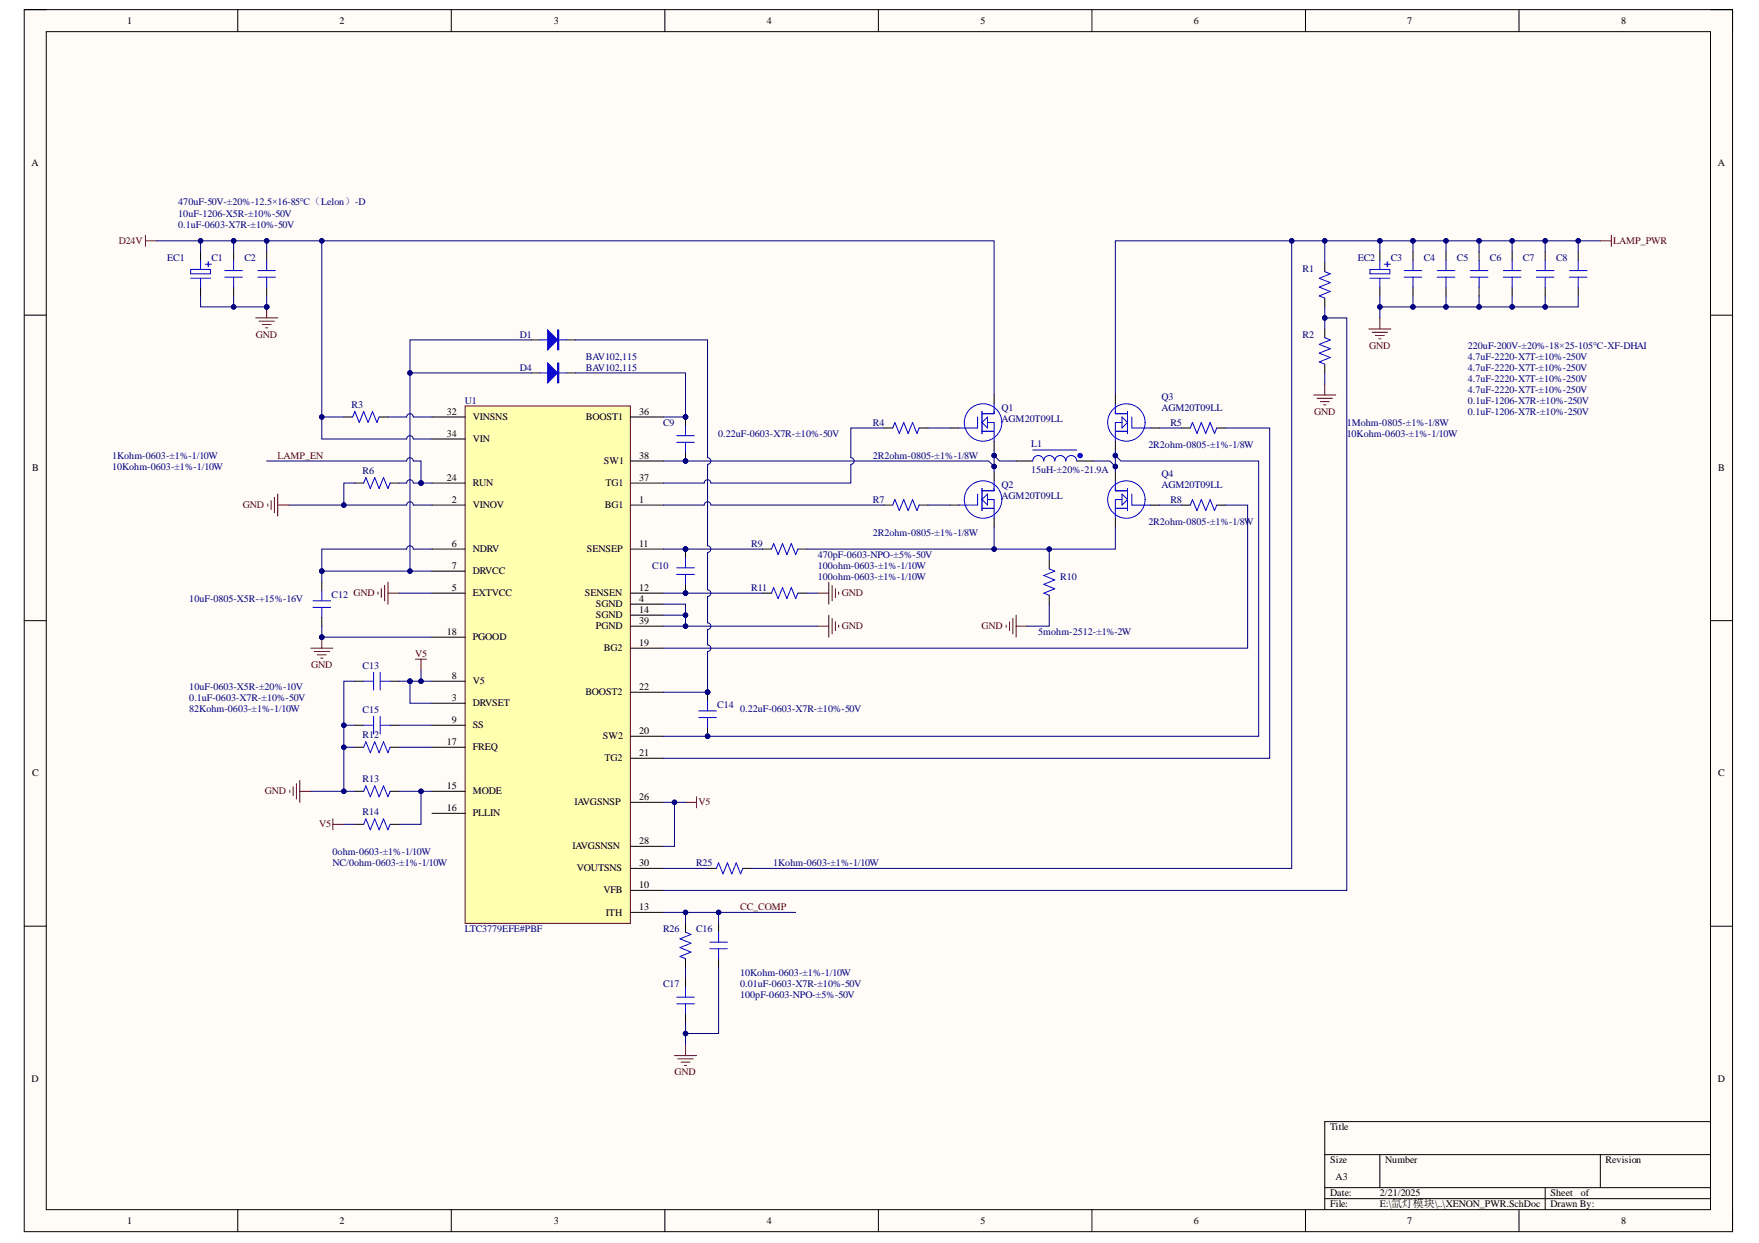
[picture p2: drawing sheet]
<svg xmlns="http://www.w3.org/2000/svg" width="297mm" height="210mm" viewBox="0 0 297 210" stroke-linecap="round" stroke-linejoin="round" font-family="sans-serif">
<defs><g id="words">
<g font-size="1.7">
<text x="21.5" y="4.1">1</text>
<text x="57.3" y="4.1">2</text>
<text x="93.5" y="4.1">3</text>
<text x="129.5" y="4.1">4</text>
<text x="165.6" y="4.1">5</text>
<text x="201.6" y="4.1">6</text>
<text x="237.6" y="4.1">7</text>
<text x="273.8" y="4.1">8</text>
<text x="5.3" y="28">A</text>
<text x="290.1" y="28">A</text>
<text x="75.4" y="70">32</text>
<text x="79.8" y="71">VINSNS</text>
<text x="98.9" y="71">BOOST1</text>
<text x="107.9" y="70">36</text>
<text x="75.4" y="73.8">34</text>
<text x="79.8" y="74.7">VIN</text>
<text x="107.9" y="77.5">38</text>
<text x="5.4" y="79.6">B</text>
<text x="75.4" y="81.2">24</text>
<text x="79.8" y="82.1">RUN</text>
<text x="102" y="78.4">SW1</text>
<text x="102.2" y="82.1">TG1</text>
<text x="107.9" y="81.2">37</text>
<text x="290.2" y="79.6">B</text>
<text x="76.3" y="84.9">2</text>
<text x="79.8" y="85.8">VINOV</text>
<text x="102.2" y="85.8">BG1</text>
<text x="107.9" y="84.9">1</text>
<text x="76.3" y="92.3">6</text>
<text x="79.8" y="93.3">NDRV</text>
<text x="99.1" y="93.3">SENSEP</text>
<text x="107.9" y="92.3">11</text>
<text x="76.3" y="99.8">5</text>
<text x="76.3" y="96.1">7</text>
<text x="79.8" y="100.7">EXTVCC</text>
<text x="79.8" y="97">DRVCC</text>
<text x="98.8" y="100.7">SENSEN</text>
<text x="107.9" y="101.6">4</text>
<text x="107.9" y="99.8">12</text>
<text x="75.4" y="107.2">18</text>
<text x="100.6" y="102.6">SGND</text>
<text x="100.6" y="104.4">SGND</text>
<text x="100.6" y="106.3">PGND</text>
<text x="107.9" y="103.5">14</text>
<text x="107.9" y="105.3">39</text>
<text x="79.8" y="108.1">PGOOD</text>
<text x="102" y="110">BG2</text>
<text x="107.9" y="109.1">19</text>
<text x="76.3" y="118.4">3</text>
<text x="76.3" y="114.6">8</text>
<text x="79.8" y="119.3">DRVSET</text>
<text x="79.8" y="115.6">V5</text>
<text x="98.9" y="117.4">BOOST2</text>
<text x="107.9" y="116.5">22</text>
<text x="75.4" y="125.8">17</text>
<text x="76.3" y="122.1">9</text>
<text x="79.8" y="123">SS</text>
<text x="101.8" y="124.9">SW2</text>
<text x="107.9" y="123.9">20</text>
<text x="5.4" y="131.1">C</text>
<text x="79.8" y="126.7">FREQ</text>
<text x="102.1" y="128.6">TG2</text>
<text x="107.9" y="127.7">21</text>
<text x="290.2" y="131.1">C</text>
<text x="75.4" y="133.2">15</text>
<text x="75.4" y="136.9">16</text>
<text x="79.8" y="134.2">MODE</text>
<text x="79.8" y="137.9">PLLIN</text>
<text x="97" y="136">IAVGSNSP</text>
<text x="107.9" y="135.1">26</text>
<text x="96.7" y="143.4">IAVGSNSN</text>
<text x="107.9" y="142.5">28</text>
<text x="97.4" y="147.2">VOUTSNS</text>
<text x="107.9" y="150">10</text>
<text x="107.9" y="146.2">30</text>
<text x="101.9" y="150.9">VFB</text>
<text x="102.3" y="154.6">ITH</text>
<text x="107.9" y="153.7">13</text>
<text x="5.3" y="182.7">D</text>
<text x="290.1" y="182.7">D</text>
<text x="224.6" y="190.8">Title</text>
<text x="224.6" y="196.4">Size</text>
<text x="233.9" y="196.4">Number</text>
<text x="271.1" y="196.4">Revision</text>
<text x="224.6" y="202">Date:</text>
<text x="224.6" y="203.9">File:</text>
<text x="225.5" y="199.2">A3</text>
<text x="233" y="202">2/21/2025</text>
<text x="233" y="203.9">E:\氙灯模块\..\XENON_PWR.SchDoc</text>
<text x="261.8" y="202">Sheet</text>
<text x="261.8" y="203.9">Drawn By:</text>
<text x="266.9" y="202">of</text>
<text x="21.5" y="206.6">1</text>
<text x="57.3" y="206.6">2</text>
<text x="93.5" y="206.6">3</text>
<text x="129.5" y="206.6">4</text>
<text x="165.6" y="206.6">5</text>
<text x="201.6" y="206.6">6</text>
<text x="237.6" y="206.6">7</text>
<text x="273.8" y="206.6">8</text>
</g>
<g font-size="1.7" fill="#000080">
<text x="30.1" y="34.6">470uF-50V-±20%-12.5×16-85℃（Lelon）-D</text>
<text x="30.1" y="36.6">10uF-1206-X5R-±10%-50V</text>
<text x="30.1" y="38.4">0.1uF-0603-X7R-±10%-50V</text>
<text x="28.2" y="44">EC1</text>
<text x="35.7" y="44">C1</text>
<text x="41.3" y="44">C2</text>
<text x="220" y="45.9">R1</text>
<text x="229.3" y="44">EC2</text>
<text x="234.9" y="44">C3</text>
<text x="240.4" y="44">C4</text>
<text x="246" y="44">C5</text>
<text x="251.6" y="44">C6</text>
<text x="257.2" y="44">C7</text>
<text x="262.8" y="44">C8</text>
<text x="87.8" y="57">D1</text>
<text x="220" y="57">R2</text>
<text x="247.9" y="58.9">220uF-200V-±20%-18×25-105℃-XF-DHAI</text>
<text x="87.8" y="62.6">D4</text>
<text x="98.9" y="60.7">BAV102,115</text>
<text x="98.9" y="62.6">BAV102,115</text>
<text x="247.9" y="62.6">4.7uF-2220-X7T-±10%-250V</text>
<text x="247.9" y="60.7">4.7uF-2220-X7T-±10%-250V</text>
<text x="247.9" y="64.5">4.7uF-2220-X7T-±10%-250V</text>
<text x="59.4" y="68.9">R3</text>
<text x="78.5" y="68.2">U1</text>
<text x="112" y="71.9">C9</text>
<text x="147.4" y="71.9">R4</text>
<text x="169.1" y="69.4">Q1</text>
<text x="169.1" y="71.3">AGM20T09LL</text>
<text x="196.1" y="67.6">Q3</text>
<text x="196.1" y="69.4">AGM20T09LL</text>
<text x="197.6" y="71.9">R5</text>
<text x="227.4" y="71.9">1Mohm-0805-±1%-1/8W</text>
<text x="247.9" y="66.3">4.7uF-2220-X7T-±10%-250V</text>
<text x="247.9" y="68.2">0.1uF-1206-X7R-±10%-250V</text>
<text x="247.9" y="70">0.1uF-1206-X7R-±10%-250V</text>
<text x="18.9" y="77.5">1Kohm-0603-±1%-1/10W</text>
<text x="121.3" y="73.8">0.22uF-0603-X7R-±10%-50V</text>
<text x="147.4" y="77.5">2R2ohm-0805-±1%-1/8W</text>
<text x="174.1" y="75.4">L1</text>
<text x="193.9" y="75.6">2R2ohm-0805-±1%-1/8W</text>
<text x="227.4" y="73.8">10Kohm-0603-±1%-1/10W</text>
<text x="18.9" y="79.3">10Kohm-0603-±1%-1/10W</text>
<text x="61.2" y="80.1">R6</text>
<text x="169.1" y="82.5">Q2</text>
<text x="174.1" y="79.9">15uH-±20%-21.9A</text>
<text x="196.1" y="80.6">Q4</text>
<text x="196.1" y="82.5">AGM20T09LL</text>
<text x="147.4" y="84.9">R7</text>
<text x="169.1" y="84.3">AGM20T09LL</text>
<text x="193.9" y="88.6">2R2ohm-0805-±1%-1/8W</text>
<text x="197.6" y="84.9">R8</text>
<text x="126.9" y="92.3">R9</text>
<text x="138.1" y="94.2">470pF-0603-NPO-±5%-50V</text>
<text x="147.4" y="90.5">2R2ohm-0805-±1%-1/8W</text>
<text x="32" y="101.6">10uF-0805-X5R-+15%-16V</text>
<text x="56" y="101">C12 GND</text>
<text x="110.1" y="96.1">C10</text>
<text x="126.9" y="99.8">R11</text>
<text x="138.1" y="96.1">100ohm-0603-±1%-1/10W</text>
<text x="138.1" y="97.9">100ohm-0603-±1%-1/10W</text>
<text x="179" y="97.9">R10</text>
<text x="175.3" y="107.2">5mohm-2512-±1%-2W</text>
<text x="61.2" y="113">C13</text>
<text x="32" y="116.5">10uF-0603-X5R-±20%-10V</text>
<text x="32" y="118.4">0.1uF-0603-X7R-±10%-50V</text>
<text x="121.1" y="119.6">C14</text>
<text x="32" y="120.2">82Kohm-0603-±1%-1/10W</text>
<text x="61.2" y="120.4">C15</text>
<text x="61.2" y="124.7">R12</text>
<text x="125" y="120.2">0.22uF-0603-X7R-±10%-50V</text>
<text x="61.2" y="132.1">R13</text>
<text x="61.2" y="137.7">R14</text>
<text x="56.2" y="144.4">0ohm-0603-±1%-1/10W</text>
<text x="56.2" y="146.2">NC/0ohm-0603-±1%-1/10W</text>
<text x="117.6" y="146.2">R25</text>
<text x="130.6" y="146.2">1Kohm-0603-±1%-1/10W</text>
<text x="78.5" y="157.4">LTC3779EFE#PBF</text>
<text x="112" y="157.4">R26</text>
<text x="117.6" y="157.4">C16</text>
<text x="112" y="166.7">C17</text>
<text x="125" y="164.8">10Kohm-0603-±1%-1/10W</text>
<text x="125" y="166.7">0.01uF-0603-X7R-±10%-50V</text>
<text x="125" y="168.5">100pF-0603-NPO-±5%-50V</text>
</g>
<g font-size="1.7" fill="#800000">
<text x="20" y="41.2">D24V</text>
<text x="272.4" y="41.2">LAMP_PWR</text>
<text x="43.2" y="57">GND</text>
<text x="231.2" y="58.9">GND</text>
<text x="221.9" y="70">GND</text>
<text x="46.9" y="77.5">LAMP_EN</text>
<text x="41" y="85.8">GND</text>
<text x="142.2" y="100.7">GND</text>
<text x="142.2" y="106.3">GND</text>
<text x="165.8" y="106.3">GND</text>
<text x="52.5" y="112.8">GND</text>
<text x="70.1" y="110.9">V5</text>
<text x="44.7" y="134.2">GND</text>
<text x="118" y="136">V5</text>
<text x="53.9" y="139.7">V5</text>
<text x="125" y="153.7">CC_COMP</text>
<text x="113.9" y="181.5">GND</text>
</g>
</g></defs>
<path d="M4.1 1.6h288.5v206.4h-288.5z" fill-rule="evenodd" fill="#fffcf8"/>
<path d="M4.1 1.6h288.5v206.4h-288.5z" fill="none" stroke="#000" stroke-width=".17"/>
<path d="M7.8 5.3h281v199h-281z" fill-rule="evenodd" fill="#fffcf8"/>
<g fill="none" stroke="#000" stroke-width=".17">
<path d="M4.1 1.6h3.7M7.8 5.3h281v199h-281zM40.1 1.6v3.7M76.2 1.6v3.7M112.3 1.6v3.7M148.3 1.6v3.7M184.4 1.6v3.7M220.5 1.6v3.7M256.5 1.6v3.7M288.8 1.6h3.8v3.7M4.1 53.2h3.7M288.8 53.2h3.8"/>
<path d="M128.8 92.7h1.5M134.7 92.7h1.5M177.2 94.6v1.5M4.1 104.8h3.7M128.8 100.2h1.5M134.7 100.2h1.5M177.2 100.5v1.5M288.8 104.8h3.8M4.1 156.4h3.7M288.8 156.4h3.8M223.7 195h65.1M233 195v5.6"/>
<path d="M270.2 195v5.6M288.8 189.4h-65.1v14.9M40.1 204.3v3.7M76.2 204.3v3.7M112.3 204.3v3.7M148.3 204.3v3.7M184.4 204.3v3.7M220.5 204.3v3.7M223.7 200.6h65.1M223.7 202.4h65.1M256.5 204.3v3.7M260.9 200.6v3.7"/>
<path d="M292.6 204.3v3.7"/>
</g>
<path d="M130.3 92.7l.4-.9 .7 1.9 .7-1.9 .8 1.9 .7-1.9 .8 1.9 .3-1M177.2 96.1l.9 .3-1.8 .8 1.8 .7-1.8 .8 1.8 .7-1.8 .8 .9 .3M130.3 100.2l.4-1 .7 1.9 .7-1.9 .8 1.9 .7-1.9 .8 1.9 .3-.9" fill="none" stroke="#00f" stroke-width=".17"/>
<circle cx="115.8" cy="92.7" r=".37" fill="#000080"/>
<circle cx="115.8" cy="92.7" r=".37" fill="none" stroke="#000080" stroke-width=".17"/>
<circle cx="115.8" cy="100.2" r=".37" fill="#000080"/>
<circle cx="115.8" cy="100.2" r=".37" fill="none" stroke="#000080" stroke-width=".17"/>
<path d="M115.8 92.7v1.5" fill="none" stroke="#000" stroke-width=".17"/>
<circle cx="115.8" cy="92.7" r=".37" fill="#000080"/>
<circle cx="115.8" cy="92.7" r=".37" fill="none" stroke="#000080" stroke-width=".17"/>
<path d="M115.8 98.7v1.5" fill="none" stroke="#000" stroke-width=".17"/>
<circle cx="115.8" cy="100.2" r=".37" fill="#000080"/>
<circle cx="115.8" cy="100.2" r=".37" fill="none" stroke="#000080" stroke-width=".17"/>
<path d="M174.4 77.9a.93 .93 0 0 1 .9-1 .93 .93 0 0 1 1 1 .93 .93 0 0 1 .9-1 .93 .93 0 0 1 .9 1 .93 .93 0 0 1 .9-1 .93 .93 0 0 1 1 1 .93 .93 0 0 1 .9-1 .93 .93 0 0 1 .9 1M114.3 95.9h3M114.3 97h3M115.8 94.2v1.7M115.8 97v1.7" fill="none" stroke="#00f" stroke-width=".17"/>
<path d="M169.9 105.6v.3M170.5 105v1.5M171 104.4v2.6M171.6 103.9v3.7M171.6 105.7h1.9" fill="none" stroke="#800000" stroke-width=".17"/>
<path d="M171.6 77.9h2.8M181.8 77.9h2.8" fill="none" stroke="#000" stroke-width=".17"/>
<circle cx="182.4" cy="76.9" r=".38" fill="#00f"/>
<g fill="none" stroke="#00f" stroke-width=".17">
<path d="M174.4 76h7.4"/>
<circle cx="182.4" cy="76.9" r=".38"/>
</g>
<path d="M78.5 68.6h28v87.3h-28z" fill-rule="evenodd" fill="#ffffb0"/>
<path d="M78.5 68.6h28v87.3h-28zM140 98.3v3.7M140.5 98.9v2.6M141.1 99.4v1.5M141.6 100v.3M138.1 100.2h1.9M138.1 105.7h1.9M140 103.9v3.7M140.5 104.4v2.6M141.1 105v1.5M141.6 105.6v.3" fill="none" stroke="#800000" stroke-width=".17"/>
<g fill="none" stroke="#000" stroke-width=".17">
<path d="M73 70.4h5.5M73 74.1h5.5M106.5 70.4h5.5M106.5 77.9h5.5M73 85.3h5.5M73 92.7h5.5M73 96.4h5.5M73 81.6h5.5M106.5 85.3h5.5M106.5 92.7h5.5M106.5 81.6h5.5M73 118.8h5.5"/>
<path d="M73 100.2h5.5M73 115h5.5M73 107.6h5.5M106.5 102h5.5M106.5 100.2h5.5M106.5 103.9h5.5M106.5 109.5h5.5M106.5 116.9h5.5M106.5 105.7h5.5M73 122.5h5.5M73 133.6h5.5M73 137.3h5.5"/>
<path d="M73 126.2h5.5M106.5 124.3h5.5M106.5 128h5.5M106.5 135.5h5.5M106.5 150.4h5.5M106.5 154.1h5.5M106.5 142.9h5.5M106.5 146.6h5.5"/>
</g>
<circle cx="115.8" cy="77.9" r=".37" fill="#000080"/>
<circle cx="115.8" cy="77.9" r=".37" fill="none" stroke="#000080" stroke-width=".17"/>
<circle cx="115.8" cy="70.4" r=".37" fill="#000080"/>
<circle cx="115.8" cy="70.4" r=".37" fill="none" stroke="#000080" stroke-width=".17"/>
<path d="M115.8 76.4v1.5" fill="none" stroke="#000" stroke-width=".17"/>
<circle cx="115.8" cy="77.9" r=".37" fill="#000080"/>
<circle cx="115.8" cy="77.9" r=".37" fill="none" stroke="#000080" stroke-width=".17"/>
<path d="M115.8 70.4v1.5" fill="none" stroke="#000" stroke-width=".17"/>
<circle cx="115.8" cy="70.4" r=".37" fill="#000080"/>
<circle cx="115.8" cy="70.4" r=".37" fill="none" stroke="#000080" stroke-width=".17"/>
<path d="M114.3 74.7h3M114.3 73.6h3M115.8 71.9v1.7M115.8 74.7v1.7" fill="none" stroke="#00f" stroke-width=".17"/>
<circle cx="119.5" cy="124.3" r=".37" fill="#000080"/>
<circle cx="119.5" cy="124.3" r=".37" fill="none" stroke="#000080" stroke-width=".17"/>
<circle cx="119.5" cy="116.9" r=".37" fill="#000080"/>
<circle cx="119.5" cy="116.9" r=".37" fill="none" stroke="#000080" stroke-width=".17"/>
<path d="M119.5 122.8v1.5" fill="none" stroke="#000" stroke-width=".17"/>
<circle cx="119.5" cy="124.3" r=".37" fill="#000080"/>
<circle cx="119.5" cy="124.3" r=".37" fill="none" stroke="#000080" stroke-width=".17"/>
<path d="M119.5 116.9v1.5" fill="none" stroke="#000" stroke-width=".17"/>
<circle cx="119.5" cy="116.9" r=".37" fill="#000080"/>
<circle cx="119.5" cy="116.9" r=".37" fill="none" stroke="#000080" stroke-width=".17"/>
<path d="M94.2 55.7h.2v3.4h-.2zM119.5 118.4v1.7M118 121.2h3M118 120.1h3M119.5 121.2v1.6" fill="none" stroke="#00f" stroke-width=".17"/>
<path d="M89.7 57.4h1.5M95.7 57.4h1.5" fill="none" stroke="#000" stroke-width=".17"/>
<path d="M94.3 55.7v3.4" fill="none" stroke="#00f" stroke-width=".19"/>
<path d="M92.5 55.7l1.7 1.7-1.7 1.7z" fill="#00f"/>
<path d="M91.2 57.4h1.3M92.5 55.7l1.7 1.7-1.7 1.7zM94.4 57.4h1.3M94.2 61.3h.2v3.4h-.2z" fill="none" stroke="#00f" stroke-width=".17"/>
<path d="M89.7 63h1.5M95.7 63h1.5" fill="none" stroke="#000" stroke-width=".17"/>
<path d="M94.3 61.3v3.4" fill="none" stroke="#00f" stroke-width=".19"/>
<path d="M92.5 61.3l1.7 1.7-1.7 1.7z" fill="#00f"/>
<g fill="none" stroke="#00f" stroke-width=".17">
<path d="M223.7 45.9l.9 .3-1.8 .8 1.8 .7-1.8 .8 1.8 .7-1.8 .8 .9 .3M223.7 57l.9 .4-1.8 .7 1.8 .8-1.8 .7 1.8 .8-1.8 .7 .9 .4M59.6 70.4l.3-.9 .8 1.8 .7-1.8 .8 1.8 .7-1.8 .7 1.8 .4-.9M91.2 63h1.3M92.5 61.3l1.7 1.7-1.7 1.7zM94.4 63h1.3M54.3 99.8v1.7M52.9 102.6h2.9M52.9 101.5h2.9M54.3 102.6v1.7M115.8 157.4l.9 .4-1.9 .7 1.9 .8-1.9 .7 1.9 .8-1.9 .7 1 .4M119.9 159.1h2.9"/>
<path d="M121 146.6l.3-.9 .8 1.9 .7-1.9 .8 1.9 .7-1.9 .8 1.9 .3-1M121.3 157.4v1.7M114.3 169.5h3M114.3 168.4h3M115.8 166.7v1.7M115.8 169.5v1.7M119.9 160.2h2.9M121.3 160.2v1.7"/>
</g>
<g fill="none" stroke="#000" stroke-width=".17">
<path d="M223.7 44.4v1.5M223.7 50.3v1.5M223.7 55.5v1.5M58.1 70.4h1.5M64 70.4h1.5M223.7 61.5v1.5M54.3 98.3v1.5M54.3 104.3v1.4M115.8 155.9v1.5M119.5 146.6h1.5M121.3 155.9v1.5M125.4 146.6h1.5"/>
<path d="M115.8 161.9v1.5M115.8 165.2v1.5M115.8 171.2v1.5M121.3 161.9v1.5"/>
</g>
<g fill="none" stroke="#800000" stroke-width=".17">
<path d="M45.2 85.1v.4M45.8 84.5v1.5M46.3 84v2.6M46.9 83.4v3.7M46.9 85.3h1.9M63.8 100v.3M64.4 99.4v1.5M64.9 98.9v2.6M65.5 98.3v3.7M52.5 109.5h3.7M53 110h2.6M53.6 110.6h1.5"/>
<path d="M54.2 111.1h.3M54.3 107.6v1.9M65.5 100.2h1.9M113.9 178.3h3.7M114.5 178.8h2.6M115 179.4h1.5M115.6 179.9h.3M115.8 176.4v1.9"/>
</g>
<circle cx="54.3" cy="107.6" r=".37" fill="#000080"/>
<circle cx="54.3" cy="107.6" r=".37" fill="none" stroke="#000080" stroke-width=".17"/>
<g fill="none" stroke="#800000" stroke-width=".17">
<path d="M43.2 53.7h3.7M43.7 54.2h2.6M44.3 54.8h1.5M44.8 55.4h.4M45 51.8v1.9M70.2 111.3h1.8M71.1 111.3v1.9M48.9 133.4v.4M49.5 132.9v1.5M50.1 132.3v2.6M50.6 131.8v3.7M50.6 133.6h1.9"/>
<path d="M56.2 138.3v1.8M56.2 139.2h1.9M115.8 135.5h1.8M117.6 134.6v1.8"/>
</g>
<g fill="none" stroke="#000" stroke-width=".17">
<path d="M39.5 42.5v1.5M39.5 48.5v1.5M45 42.5v1.5M45 48.5v1.5M149.3 72.3h1.5M155.2 72.3h1.5M160.4 72.3h1.5M167.9 66.7v1.5M167.9 74.5v1.5M167.9 79.7v1.5M188.3 66.7v1.5M188.3 74.5v1.5"/>
<path d="M188.3 79.7v1.5M194.3 72.3h1.5M199.5 72.3h1.5M205.5 72.3h1.5M149.3 85.3h1.5M155.2 85.3h1.5M160.4 85.3h1.5M167.9 87.5v1.5M188.3 87.5v1.5M194.3 85.3h1.5M199.5 85.3h1.5M205.5 85.3h1.5"/>
<path d="M59.9 115h1.5M65.9 115h1.5M59.9 122.5h1.5M59.9 126.2h1.5M59.9 133.6h1.5M59.9 139.2h1.5M65.9 122.5h1.5M65.9 126.2h1.5M65.9 133.6h1.5M65.9 139.2h1.5"/>
</g>
<g fill="none" stroke="#00f" stroke-width=".17">
<path d="M38 46.8h2.9M38 45.7h2.9M39.5 44v1.7M39.5 46.8v1.7M43.5 46.8h3M43.5 45.7h3M45 44v1.7M45 46.8v1.7M150.8 72.3l.3-1 .8 1.9 .7-1.9 .8 1.9 .7-1.9 .7 1.9 .4-.9M165.1 70.4v1.9h-3.2M165.8 72.8h2.1M165.8 69.5v3.7"/>
<path d="M165.8 71.3l1-.9v1.9zM166.8 71.3h1.1v3.2M167.9 68.2v1.7h-2.1M188.3 68.2v1.7h2.1M188.3 72.8h2.1M189.5 71.3h-1.2v3.2M189.5 70.4l.9 .9-.9 1zM190.4 69.5v3.7M191.1 70.4v1.9h3.2M201 72.3l.4-1 .7 1.9 .8-1.9 .7 1.9 .8-1.9 .7 1.9 .4-.9M150.8 85.3l.3-.9 .8 1.8 .7-1.8 .8 1.8 .7-1.8 .7 1.8 .4-.9M165.1 83.4v1.9h-3.2"/>
<path d="M165.8 85.8h2.1M165.8 82.5v3.7M165.8 84.4l1-1v1.9zM166.8 84.4h1.1v3.1M167.9 81.2v1.7h-2.1M188.3 81.2v1.7h2.1M188.3 85.8h2.1M189.5 84.4h-1.2v3.1M189.5 83.4l.9 1-.9 .9zM190.4 82.5v3.7M191.1 83.4v1.9h3.2M201 85.3l.4-.9 .7 1.8 .8-1.8 .7 1.8 .8-1.8 .7 1.8 .4-.9"/>
<path d="M61.4 115h1.7M63.1 113.5v3M64.2 115h1.7M64.2 113.5v3M61.4 122.5h1.7M61.4 126.2l.4-.9 .7 1.8 .8-1.8 .7 1.8 .8-1.8 .7 1.8 .4-.9M61.4 133.6l.4-.9 .7 1.9 .8-1.9 .7 1.9 .8-1.9 .7 1.9 .4-1M61.4 139.2l.4-.9 .7 1.8 .8-1.8 .7 1.8 .8-1.8 .7 1.8 .4-.9M63.1 121v3M64.2 121v3M64.2 122.5h1.7"/>
<circle cx="166" cy="71.3" r="3.2"/>
<circle cx="190.2" cy="71.3" r="3.2"/>
<circle cx="166" cy="84.4" r="3.2"/>
<circle cx="190.2" cy="84.4" r="3.2"/>
</g>
<circle cx="45" cy="51.8" r=".37" fill="#000080"/>
<g fill="none" stroke="#000080" stroke-width=".17">
<path d="M188.3 78.8v.9"/>
<circle cx="45" cy="51.8" r=".37"/>
</g>
<g fill="none" stroke="#800000" stroke-width=".17">
<path d="M24.6 39.7v1.9M272.1 39.7v1.9M24.6 40.7h1.8M231.2 55.5h3.7M231.7 56.1h2.6M232.3 56.7h1.5M232.8 57.2h.4M233 53.7v1.8M270.2 40.7h1.9M221.8 66.7h3.8M222.4 67.3h2.6M223 67.8h1.4"/>
<path d="M223.5 68.4h.4M223.7 64.8v1.9"/>
</g>
<g fill="none" stroke="#000" stroke-width=".17">
<path d="M33.9 42.5v1.5M33.9 48.5v1.5M233 42.5v1.5M233 48.5v1.5M238.6 42.5v1.5M238.6 48.5v1.5M244.2 42.5v1.5M244.2 48.5v1.5M249.8 42.5v1.5M249.8 48.5v1.5M255.3 42.5v1.5M255.3 48.5v1.5"/>
<path d="M260.9 42.5v1.5M260.9 48.5v1.5M266.5 42.5v1.5M266.5 48.5v1.5M59.9 81.6h1.5M65.9 81.6h1.5"/>
</g>
<g fill="none" stroke="#00f" stroke-width=".17">
<path d="M32.2 47h3.3M32.2 45.5h3.3v.7h-3.3zM33.9 44v1.5M33.9 47v1.5M231.3 45.5h3.4v.7h-3.4zM231.3 47h3.4M233 44v1.5M233 47v1.5M237.1 46.8h3M237.1 45.7h3M238.6 44v1.7M238.6 46.8v1.7"/>
<path d="M242.7 46.8h3M242.7 45.7h3M244.2 44v1.7M244.2 46.8v1.7M248.3 46.8h3M248.3 45.7h3M249.8 44v1.7M249.8 46.8v1.7M253.9 46.8h2.9M253.9 45.7h2.9M255.3 44v1.7M255.3 46.8v1.7"/>
<path d="M259.4 46.8h3M259.4 45.7h3M260.9 44v1.7M260.9 46.8v1.7M265 46.8h3M265 45.7h3M266.5 44v1.7M266.5 46.8v1.7M61.4 81.6l.4-1 .7 1.9 .8-1.9 .7 1.9 .8-1.9 .7 1.9 .4-.9"/>
</g>
<circle cx="188.4" cy="78.8" r=".37" fill="#000080"/>
<g fill="none" stroke="#000080" stroke-width=".17">
<path d="M156.7 72.3h3.7M112 92.7h3.8M156.7 85.3h3.7"/>
<circle cx="188.4" cy="78.8" r=".37"/>
</g>
<circle cx="115.8" cy="92.7" r=".37" fill="#000080"/>
<g fill="none" stroke="#000080" stroke-width=".17">
<path d="M115.8 92.7h13"/>
<circle cx="115.8" cy="92.7" r=".37"/>
</g>
<circle cx="115.8" cy="92.7" r=".37" fill="#000080"/>
<g fill="none" stroke="#000080" stroke-width=".17">
<path d="M112 100.2h16.8"/>
<circle cx="115.8" cy="92.7" r=".37"/>
</g>
<circle cx="115.8" cy="100.2" r=".37" fill="#000080"/>
<g fill="none" stroke="#000080" stroke-width=".17">
<path d="M115.8 103.9v1.8h-3.8"/>
<circle cx="115.8" cy="100.2" r=".37"/>
</g>
<circle cx="115.8" cy="105.7" r=".37" fill="#000080"/>
<circle cx="115.8" cy="105.7" r=".37" fill="none" stroke="#000080" stroke-width=".17"/>
<circle cx="115.8" cy="103.9" r=".37" fill="#000080"/>
<g fill="none" stroke="#000080" stroke-width=".17">
<path d="M136.2 92.7h31.7"/>
<circle cx="115.8" cy="103.9" r=".37"/>
</g>
<circle cx="167.9" cy="92.7" r=".37" fill="#000080"/>
<g fill="none" stroke="#000080" stroke-width=".17">
<path d="M115.8 105.7h22.3M136.2 100.2h1.9"/>
<circle cx="167.9" cy="92.7" r=".37"/>
</g>
<circle cx="115.8" cy="105.7" r=".37" fill="#000080"/>
<g fill="none" stroke="#000080" stroke-width=".17">
<path d="M112 102h3.8v1.9h-3.8"/>
<circle cx="115.8" cy="105.7" r=".37"/>
</g>
<circle cx="115.8" cy="103.9" r=".37" fill="#000080"/>
<g fill="none" stroke="#000080" stroke-width=".17">
<path d="M167.9 76v3.7"/>
<circle cx="115.8" cy="103.9" r=".37"/>
</g>
<circle cx="167.9" cy="76.9" r=".37" fill="#000080"/>
<circle cx="167.9" cy="76.9" r=".37" fill="none" stroke="#000080" stroke-width=".17"/>
<circle cx="167.9" cy="78.8" r=".37" fill="#000080"/>
<g fill="none" stroke="#000080" stroke-width=".17">
<path d="M112 77.9h54.9l1 .9"/>
<circle cx="167.9" cy="78.8" r=".37"/>
</g>
<circle cx="115.8" cy="77.9" r=".37" fill="#000080"/>
<circle cx="115.8" cy="77.9" r=".37" fill="none" stroke="#000080" stroke-width=".17"/>
<circle cx="167.9" cy="78.8" r=".37" fill="#000080"/>
<g fill="none" stroke="#000080" stroke-width=".17">
<path d="M188.3 76.9l1 1h23.2v46.4h-100.5M207 85.3h3.7v24.2h-98.7"/>
<circle cx="167.9" cy="78.8" r=".37"/>
</g>
<circle cx="188.4" cy="76.9" r=".37" fill="#000080"/>
<circle cx="188.4" cy="76.9" r=".37" fill="none" stroke="#000080" stroke-width=".17"/>
<circle cx="119.5" cy="124.3" r=".37" fill="#000080"/>
<g fill="none" stroke="#000080" stroke-width=".17">
<path d="M112 116.9h7.5"/>
<circle cx="119.5" cy="124.3" r=".37"/>
</g>
<circle cx="119.5" cy="116.9" r=".37" fill="#000080"/>
<g fill="none" stroke="#000080" stroke-width=".17">
<path d="M112 70.4h3.8"/>
<circle cx="119.5" cy="116.9" r=".37"/>
</g>
<circle cx="115.8" cy="70.4" r=".37" fill="#000080"/>
<g fill="none" stroke="#000080" stroke-width=".17">
<path d="M97.2 63h18.6v7.4"/>
<circle cx="115.8" cy="70.4" r=".37"/>
</g>
<circle cx="115.8" cy="70.4" r=".37" fill="#000080"/>
<g fill="none" stroke="#000080" stroke-width=".17">
<path d="M97.2 57.4h22.3v19.9a.56 .56 0 0 1 .5 .6 .56 .56 0 0 1-.5 .5v13.8a.56 .56 0 0 1 .5 .5 .56 .56 0 0 1-.5 .6v6.3a.56 .56 0 0 1 .5 .6 .56 .56 0 0 1-.5 .5v4.5a.56 .56 0 0 1 .5 .5 .56 .56 0 0 1-.5 .6v2.6a.56 .56 0 0 1 .5 .6 .56 .56 0 0 1-.5 .5v6.9"/>
<circle cx="115.8" cy="70.4" r=".37"/>
</g>
<circle cx="119.5" cy="116.9" r=".37" fill="#000080"/>
<g fill="none" stroke="#000080" stroke-width=".17">
<path d="M89.7 63h-20.5v33.4h3.8"/>
<circle cx="119.5" cy="116.9" r=".37"/>
</g>
<circle cx="69.2" cy="63" r=".37" fill="#000080"/>
<circle cx="69.2" cy="63" r=".37" fill="none" stroke="#000080" stroke-width=".17"/>
<circle cx="69.2" cy="96.4" r=".37" fill="#000080"/>
<g fill="none" stroke="#000080" stroke-width=".17">
<path d="M89.7 57.4h-20.5v5.6"/>
<circle cx="69.2" cy="96.4" r=".37"/>
</g>
<circle cx="69.2" cy="63" r=".37" fill="#000080"/>
<g fill="none" stroke="#000080" stroke-width=".17">
<path d="M223.7 40.7v3.7"/>
<circle cx="69.2" cy="63" r=".37"/>
</g>
<circle cx="223.7" cy="40.7" r=".37" fill="#000080"/>
<g fill="none" stroke="#000080" stroke-width=".17">
<path d="M223.7 53.7h3.7v96.7h-115.4"/>
<circle cx="223.7" cy="40.7" r=".37"/>
</g>
<circle cx="223.7" cy="53.7" r=".37" fill="#000080"/>
<g fill="none" stroke="#000080" stroke-width=".17">
<path d="M207 72.3h7.4v55.8h-102.4M115.8 154.1v1.8"/>
<circle cx="223.7" cy="53.7" r=".37"/>
</g>
<circle cx="115.8" cy="154.1" r=".37" fill="#000080"/>
<g fill="none" stroke="#000080" stroke-width=".17">
<path d="M54.3 70.4h3.8M65.5 70.4h3.2a.56 .56 0 0 1 .5-.5 .56 .56 0 0 1 .6 .5h3.2"/>
<circle cx="115.8" cy="154.1" r=".37"/>
</g>
<circle cx="54.3" cy="70.4" r=".37" fill="#000080"/>
<g fill="none" stroke="#000080" stroke-width=".17">
<path d="M67.4 81.6h1.3a.56 .56 0 0 1 .5-.6 .56 .56 0 0 1 .6 .6h1.3"/>
<circle cx="54.3" cy="70.4" r=".37"/>
</g>
<circle cx="71.1" cy="81.6" r=".37" fill="#000080"/>
<g fill="none" stroke="#000080" stroke-width=".17">
<path d="M54.3 96.4h14.9M67.4 100.2h5.6"/>
<circle cx="71.1" cy="81.6" r=".37"/>
</g>
<circle cx="54.3" cy="96.4" r=".37" fill="#000080"/>
<circle cx="54.3" cy="96.4" r=".37" fill="none" stroke="#000080" stroke-width=".17"/>
<circle cx="69.2" cy="96.4" r=".37" fill="#000080"/>
<g fill="none" stroke="#000080" stroke-width=".17">
<path d="M54.3 96.4v1.9"/>
<circle cx="69.2" cy="96.4" r=".37"/>
</g>
<circle cx="54.3" cy="96.4" r=".37" fill="#000080"/>
<g fill="none" stroke="#000080" stroke-width=".17">
<path d="M54.3 105.7v1.9"/>
<circle cx="54.3" cy="96.4" r=".37"/>
</g>
<circle cx="54.3" cy="107.6" r=".37" fill="#000080"/>
<g fill="none" stroke="#000080" stroke-width=".17">
<path d="M69.2 115v3.8h3.8"/>
<circle cx="54.3" cy="107.6" r=".37"/>
</g>
<circle cx="69.2" cy="115" r=".37" fill="#000080"/>
<g fill="none" stroke="#000080" stroke-width=".17">
<path d="M67.4 115h1.8"/>
<circle cx="69.2" cy="115" r=".37"/>
</g>
<circle cx="69.2" cy="115" r=".37" fill="#000080"/>
<g fill="none" stroke="#000080" stroke-width=".17">
<path d="M58.1 122.5h1.8"/>
<circle cx="69.2" cy="115" r=".37"/>
</g>
<circle cx="58.1" cy="122.5" r=".37" fill="#000080"/>
<g fill="none" stroke="#000080" stroke-width=".17">
<path d="M58.1 126.2v7.4h-5.6"/>
<circle cx="58.1" cy="122.5" r=".37"/>
</g>
<circle cx="58.1" cy="133.6" r=".37" fill="#000080"/>
<circle cx="58.1" cy="133.6" r=".37" fill="none" stroke="#000080" stroke-width=".17"/>
<circle cx="58.1" cy="126.2" r=".37" fill="#000080"/>
<g fill="none" stroke="#000080" stroke-width=".17">
<path d="M54.3 107.6h18.7M67.4 122.5h5.6M67.4 126.2h5.6"/>
<circle cx="58.1" cy="126.2" r=".37"/>
</g>
<circle cx="54.3" cy="107.6" r=".37" fill="#000080"/>
<g fill="none" stroke="#000080" stroke-width=".17">
<path d="M149.3 72.3h-5.6v5a.56 .56 0 0 1 .5 .6 .56 .56 0 0 1-.5 .5v3.2h-23.7a.56 .56 0 0 0-.5-.6 .56 .56 0 0 0-.6 .6h-6.9M195.8 72.3h3.7M112 85.3h6.9a.56 .56 0 0 1 .6-.6 .56 .56 0 0 1 .5 .6h29.3M195.8 85.3h3.7M177.2 102v3.7h-3.7M115.8 163.4v1.8M121.3 163.4v11.1h-5.5"/>
<circle cx="54.3" cy="107.6" r=".37"/>
</g>
<circle cx="115.8" cy="174.5" r=".38" fill="#000080"/>
<g fill="none" stroke="#000080" stroke-width=".17">
<path d="M73 92.7h-3.2a.56 .56 0 0 0-.6-.5 .56 .56 0 0 0-.5 .5h-14.4v3.7"/>
<circle cx="115.8" cy="174.5" r=".38"/>
</g>
<circle cx="54.3" cy="96.4" r=".37" fill="#000080"/>
<g fill="none" stroke="#000080" stroke-width=".17">
<path d="M112 135.5h1.9v7.4h-1.9"/>
<circle cx="54.3" cy="96.4" r=".37"/>
</g>
<circle cx="113.9" cy="135.5" r=".37" fill="#000080"/>
<g fill="none" stroke="#000080" stroke-width=".17">
<path d="M71.1 113.2v1.8"/>
<circle cx="113.9" cy="135.5" r=".37"/>
</g>
<circle cx="71.1" cy="115" r=".37" fill="#000080"/>
<g fill="none" stroke="#000080" stroke-width=".17">
<path d="M113.9 135.5h1.9"/>
<circle cx="71.1" cy="115" r=".37"/>
</g>
<circle cx="113.9" cy="135.5" r=".37" fill="#000080"/>
<g fill="none" stroke="#000080" stroke-width=".17">
<path d="M58.1 133.6h1.8"/>
<circle cx="113.9" cy="135.5" r=".37"/>
</g>
<circle cx="58.1" cy="133.6" r=".37" fill="#000080"/>
<g fill="none" stroke="#000080" stroke-width=".17">
<path d="M58.1 139.2h1.8M71.1 133.6v5.6h-3.7"/>
<circle cx="58.1" cy="133.6" r=".37"/>
</g>
<circle cx="71.1" cy="133.6" r=".37" fill="#000080"/>
<g fill="none" stroke="#000080" stroke-width=".17">
<path d="M177.2 92.7v1.9"/>
<circle cx="71.1" cy="133.6" r=".37"/>
</g>
<circle cx="177.2" cy="92.7" r=".37" fill="#000080"/>
<g fill="none" stroke="#000080" stroke-width=".17">
<path d="M218.1 40.7v105.9h-91.2"/>
<circle cx="177.2" cy="92.7" r=".37"/>
</g>
<circle cx="218.1" cy="40.7" r=".37" fill="#000080"/>
<g fill="none" stroke="#000080" stroke-width=".17">
<path d="M45 50v1.8M112 146.6h7.5"/>
<circle cx="218.1" cy="40.7" r=".37"/>
</g>
<circle cx="45" cy="51.8" r=".37" fill="#000080"/>
<g fill="none" stroke="#000080" stroke-width=".17">
<path d="M33.9 40.7v1.8"/>
<circle cx="45" cy="51.8" r=".37"/>
</g>
<circle cx="33.9" cy="40.7" r=".37" fill="#000080"/>
<g fill="none" stroke="#000080" stroke-width=".17">
<path d="M39.5 50v1.8"/>
<circle cx="33.9" cy="40.7" r=".37"/>
</g>
<circle cx="39.5" cy="51.8" r=".37" fill="#000080"/>
<g fill="none" stroke="#000080" stroke-width=".17">
<path d="M39.5 40.7v1.8"/>
<circle cx="39.5" cy="51.8" r=".37"/>
</g>
<circle cx="39.5" cy="40.7" r=".37" fill="#000080"/>
<g fill="none" stroke="#000080" stroke-width=".17">
<path d="M45 40.7v1.8"/>
<circle cx="39.5" cy="40.7" r=".37"/>
</g>
<circle cx="45" cy="40.7" r=".37" fill="#000080"/>
<g fill="none" stroke="#000080" stroke-width=".17">
<path d="M233 40.7v1.8"/>
<circle cx="45" cy="40.7" r=".37"/>
</g>
<circle cx="233" cy="40.7" r=".37" fill="#000080"/>
<g fill="none" stroke="#000080" stroke-width=".17">
<path d="M233 51.8v1.9"/>
<circle cx="233" cy="40.7" r=".37"/>
</g>
<circle cx="233" cy="51.8" r=".37" fill="#000080"/>
<g fill="none" stroke="#000080" stroke-width=".17">
<path d="M238.6 50v1.8"/>
<circle cx="233" cy="51.8" r=".37"/>
</g>
<circle cx="238.6" cy="51.8" r=".38" fill="#000080"/>
<g fill="none" stroke="#000080" stroke-width=".17">
<path d="M238.6 40.7v1.8"/>
<circle cx="238.6" cy="51.8" r=".38"/>
</g>
<circle cx="238.6" cy="40.7" r=".37" fill="#000080"/>
<g fill="none" stroke="#000080" stroke-width=".17">
<path d="M244.2 50v1.8"/>
<circle cx="238.6" cy="40.7" r=".37"/>
</g>
<circle cx="244.2" cy="51.8" r=".38" fill="#000080"/>
<g fill="none" stroke="#000080" stroke-width=".17">
<path d="M244.2 40.7v1.8"/>
<circle cx="244.2" cy="51.8" r=".38"/>
</g>
<circle cx="244.2" cy="40.7" r=".37" fill="#000080"/>
<g fill="none" stroke="#000080" stroke-width=".17">
<path d="M249.8 50v1.8"/>
<circle cx="244.2" cy="40.7" r=".37"/>
</g>
<circle cx="249.8" cy="51.8" r=".37" fill="#000080"/>
<g fill="none" stroke="#000080" stroke-width=".17">
<path d="M249.8 40.7v1.8"/>
<circle cx="249.8" cy="51.8" r=".37"/>
</g>
<circle cx="249.8" cy="40.7" r=".37" fill="#000080"/>
<g fill="none" stroke="#000080" stroke-width=".17">
<path d="M255.3 40.7v1.8"/>
<circle cx="249.8" cy="40.7" r=".37"/>
</g>
<circle cx="255.3" cy="40.7" r=".37" fill="#000080"/>
<g fill="none" stroke="#000080" stroke-width=".17">
<path d="M260.9 50v1.8"/>
<circle cx="255.3" cy="40.7" r=".37"/>
</g>
<circle cx="260.9" cy="51.8" r=".37" fill="#000080"/>
<g fill="none" stroke="#000080" stroke-width=".17">
<path d="M260.9 40.7v1.8"/>
<circle cx="260.9" cy="51.8" r=".37"/>
</g>
<circle cx="260.9" cy="40.7" r=".37" fill="#000080"/>
<g fill="none" stroke="#000080" stroke-width=".17">
<path d="M266.5 40.7h3.7"/>
<circle cx="260.9" cy="40.7" r=".37"/>
</g>
<circle cx="266.5" cy="40.7" r=".37" fill="#000080"/>
<g fill="none" stroke="#000080" stroke-width=".17">
<path d="M223.7 63v1.8M59.9 81.6h-1.8v3.7"/>
<circle cx="266.5" cy="40.7" r=".37"/>
</g>
<circle cx="58.1" cy="85.3" r=".37" fill="#000080"/>
<g fill="none" stroke="#000080" stroke-width=".17">
<path d="M45 77.9h23.7a.56 .56 0 0 1 .5-.6 .56 .56 0 0 1 .6 .6h1.3v3.7"/>
<circle cx="58.1" cy="85.3" r=".37"/>
</g>
<circle cx="71.1" cy="81.6" r=".37" fill="#000080"/>
<g fill="none" stroke="#000080" stroke-width=".17">
<path d="M71.1 81.6h1.9"/>
<circle cx="71.1" cy="81.6" r=".37"/>
</g>
<circle cx="71.1" cy="81.6" r=".37" fill="#000080"/>
<g fill="none" stroke="#000080" stroke-width=".17">
<path d="M26.4 40.7h141.5v26"/>
<circle cx="71.1" cy="81.6" r=".37"/>
</g>
<circle cx="33.9" cy="40.7" r=".37" fill="#000080"/>
<circle cx="33.9" cy="40.7" r=".37" fill="none" stroke="#000080" stroke-width=".17"/>
<circle cx="39.5" cy="40.7" r=".37" fill="#000080"/>
<circle cx="39.5" cy="40.7" r=".37" fill="none" stroke="#000080" stroke-width=".17"/>
<circle cx="45" cy="40.7" r=".37" fill="#000080"/>
<circle cx="45" cy="40.7" r=".37" fill="none" stroke="#000080" stroke-width=".17"/>
<circle cx="54.3" cy="40.7" r=".37" fill="#000080"/>
<g fill="none" stroke="#000080" stroke-width=".17">
<path d="M33.9 50v1.8h11.1"/>
<circle cx="54.3" cy="40.7" r=".37"/>
</g>
<circle cx="45" cy="51.8" r=".37" fill="#000080"/>
<circle cx="45" cy="51.8" r=".37" fill="none" stroke="#000080" stroke-width=".17"/>
<circle cx="39.5" cy="51.8" r=".37" fill="#000080"/>
<g fill="none" stroke="#000080" stroke-width=".17">
<path d="M48.8 85.3h19.9a.56 .56 0 0 1 .5-.6 .56 .56 0 0 1 .6 .6h3.2"/>
<circle cx="39.5" cy="51.8" r=".37"/>
</g>
<circle cx="58.1" cy="85.3" r=".37" fill="#000080"/>
<g fill="none" stroke="#000080" stroke-width=".17">
<path d="M54.3 40.7v33.4h14.4a.56 .56 0 0 1 .5-.5 .56 .56 0 0 1 .6 .5h3.2"/>
<circle cx="58.1" cy="85.3" r=".37"/>
</g>
<circle cx="54.3" cy="70.4" r=".37" fill="#000080"/>
<circle cx="54.3" cy="70.4" r=".37" fill="none" stroke="#000080" stroke-width=".17"/>
<circle cx="54.3" cy="40.7" r=".37" fill="#000080"/>
<g fill="none" stroke="#000080" stroke-width=".17">
<path d="M59.9 115h-1.8v11.2h1.8"/>
<circle cx="54.3" cy="40.7" r=".37"/>
</g>
<circle cx="58.1" cy="122.5" r=".37" fill="#000080"/>
<circle cx="58.1" cy="122.5" r=".37" fill="none" stroke="#000080" stroke-width=".17"/>
<circle cx="58.1" cy="126.2" r=".37" fill="#000080"/>
<g fill="none" stroke="#000080" stroke-width=".17">
<path d="M67.4 133.6h5.6"/>
<circle cx="58.1" cy="126.2" r=".37"/>
</g>
<circle cx="71.1" cy="133.6" r=".37" fill="#000080"/>
<g fill="none" stroke="#000080" stroke-width=".17">
<path d="M69.2 115h3.8"/>
<circle cx="71.1" cy="133.6" r=".37"/>
</g>
<circle cx="69.2" cy="115" r=".37" fill="#000080"/>
<circle cx="69.2" cy="115" r=".37" fill="none" stroke="#000080" stroke-width=".17"/>
<circle cx="71.1" cy="115" r=".37" fill="#000080"/>
<g fill="none" stroke="#000080" stroke-width=".17">
<path d="M112 154.1h9.3v1.8"/>
<circle cx="71.1" cy="115" r=".37"/>
</g>
<circle cx="115.8" cy="154.1" r=".37" fill="#000080"/>
<circle cx="115.8" cy="154.1" r=".37" fill="none" stroke="#000080" stroke-width=".17"/>
<circle cx="121.3" cy="154.1" r=".37" fill="#000080"/>
<g fill="none" stroke="#000080" stroke-width=".17">
<path d="M233 50v1.8h22.3"/>
<circle cx="121.3" cy="154.1" r=".37"/>
</g>
<circle cx="233" cy="51.8" r=".37" fill="#000080"/>
<circle cx="233" cy="51.8" r=".37" fill="none" stroke="#000080" stroke-width=".17"/>
<circle cx="238.6" cy="51.8" r=".38" fill="#000080"/>
<circle cx="238.6" cy="51.8" r=".38" fill="none" stroke="#000080" stroke-width=".17"/>
<circle cx="244.2" cy="51.8" r=".38" fill="#000080"/>
<circle cx="244.2" cy="51.8" r=".38" fill="none" stroke="#000080" stroke-width=".17"/>
<circle cx="249.8" cy="51.8" r=".37" fill="#000080"/>
<circle cx="249.8" cy="51.8" r=".37" fill="none" stroke="#000080" stroke-width=".17"/>
<circle cx="255.4" cy="51.8" r=".37" fill="#000080"/>
<g fill="none" stroke="#000080" stroke-width=".17">
<path d="M115.8 172.7v3.7"/>
<circle cx="255.4" cy="51.8" r=".37"/>
</g>
<circle cx="115.8" cy="174.5" r=".38" fill="#000080"/>
<g fill="none" stroke="#000080" stroke-width=".17">
<path d="M167.9 89v3.7h20.4v-3.7"/>
<circle cx="115.8" cy="174.5" r=".38"/>
</g>
<circle cx="167.9" cy="92.7" r=".37" fill="#000080"/>
<circle cx="167.9" cy="92.7" r=".37" fill="none" stroke="#000080" stroke-width=".17"/>
<circle cx="177.2" cy="92.7" r=".37" fill="#000080"/>
<g fill="none" stroke="#000080" stroke-width=".17">
<path d="M266.5 42.5v-1.8h-78.2v26"/>
<circle cx="177.2" cy="92.7" r=".37"/>
</g>
<circle cx="266.5" cy="40.7" r=".37" fill="#000080"/>
<circle cx="266.5" cy="40.7" r=".37" fill="none" stroke="#000080" stroke-width=".17"/>
<circle cx="260.9" cy="40.7" r=".37" fill="#000080"/>
<circle cx="260.9" cy="40.7" r=".37" fill="none" stroke="#000080" stroke-width=".17"/>
<circle cx="255.3" cy="40.7" r=".37" fill="#000080"/>
<circle cx="255.3" cy="40.7" r=".37" fill="none" stroke="#000080" stroke-width=".17"/>
<circle cx="249.8" cy="40.7" r=".37" fill="#000080"/>
<circle cx="249.8" cy="40.7" r=".37" fill="none" stroke="#000080" stroke-width=".17"/>
<circle cx="244.2" cy="40.7" r=".37" fill="#000080"/>
<circle cx="244.2" cy="40.7" r=".37" fill="none" stroke="#000080" stroke-width=".17"/>
<circle cx="238.6" cy="40.7" r=".37" fill="#000080"/>
<circle cx="238.6" cy="40.7" r=".37" fill="none" stroke="#000080" stroke-width=".17"/>
<circle cx="233" cy="40.7" r=".37" fill="#000080"/>
<circle cx="233" cy="40.7" r=".37" fill="none" stroke="#000080" stroke-width=".17"/>
<circle cx="223.7" cy="40.7" r=".37" fill="#000080"/>
<circle cx="223.7" cy="40.7" r=".37" fill="none" stroke="#000080" stroke-width=".17"/>
<circle cx="218.1" cy="40.7" r=".37" fill="#000080"/>
<g fill="none" stroke="#000080" stroke-width=".17">
<path d="M223.7 51.8v3.7"/>
<circle cx="218.1" cy="40.7" r=".37"/>
</g>
<circle cx="223.7" cy="53.7" r=".37" fill="#000080"/>
<g fill="none" stroke="#000080" stroke-width=".17">
<path d="M255.3 50v1.8h11.2v-1.8"/>
<circle cx="223.7" cy="53.7" r=".37"/>
</g>
<circle cx="255.4" cy="51.8" r=".37" fill="#000080"/>
<circle cx="255.4" cy="51.8" r=".37" fill="none" stroke="#000080" stroke-width=".17"/>
<circle cx="260.9" cy="51.8" r=".37" fill="#000080"/>
<g fill="none" stroke="#000080" stroke-width=".17">
<path d="M121.3 154.1h13.1"/>
<circle cx="260.9" cy="51.8" r=".37"/>
</g>
<circle cx="121.3" cy="154.1" r=".37" fill="#000080"/>
<g fill="none" stroke="#000080" stroke-width=".17">
<path d="M167.9 76.9l.9 1h2.8"/>
<circle cx="121.3" cy="154.1" r=".37"/>
</g>
<circle cx="167.9" cy="76.9" r=".37" fill="#000080"/>
<g fill="none" stroke="#000080" stroke-width=".17">
<path d="M188.3 76v2.8l-.9-.9h-2.8"/>
<circle cx="167.9" cy="76.9" r=".37"/>
</g>
<circle cx="188.4" cy="78.8" r=".37" fill="#000080"/>
<circle cx="188.4" cy="78.8" r=".37" fill="none" stroke="#000080" stroke-width=".17"/>
<circle cx="188.4" cy="76.9" r=".37" fill="#000080"/>
<circle cx="188.4" cy="76.9" r=".37" fill="none" stroke="#000080" stroke-width=".17"/>
<use href="#words"/>
</svg>
